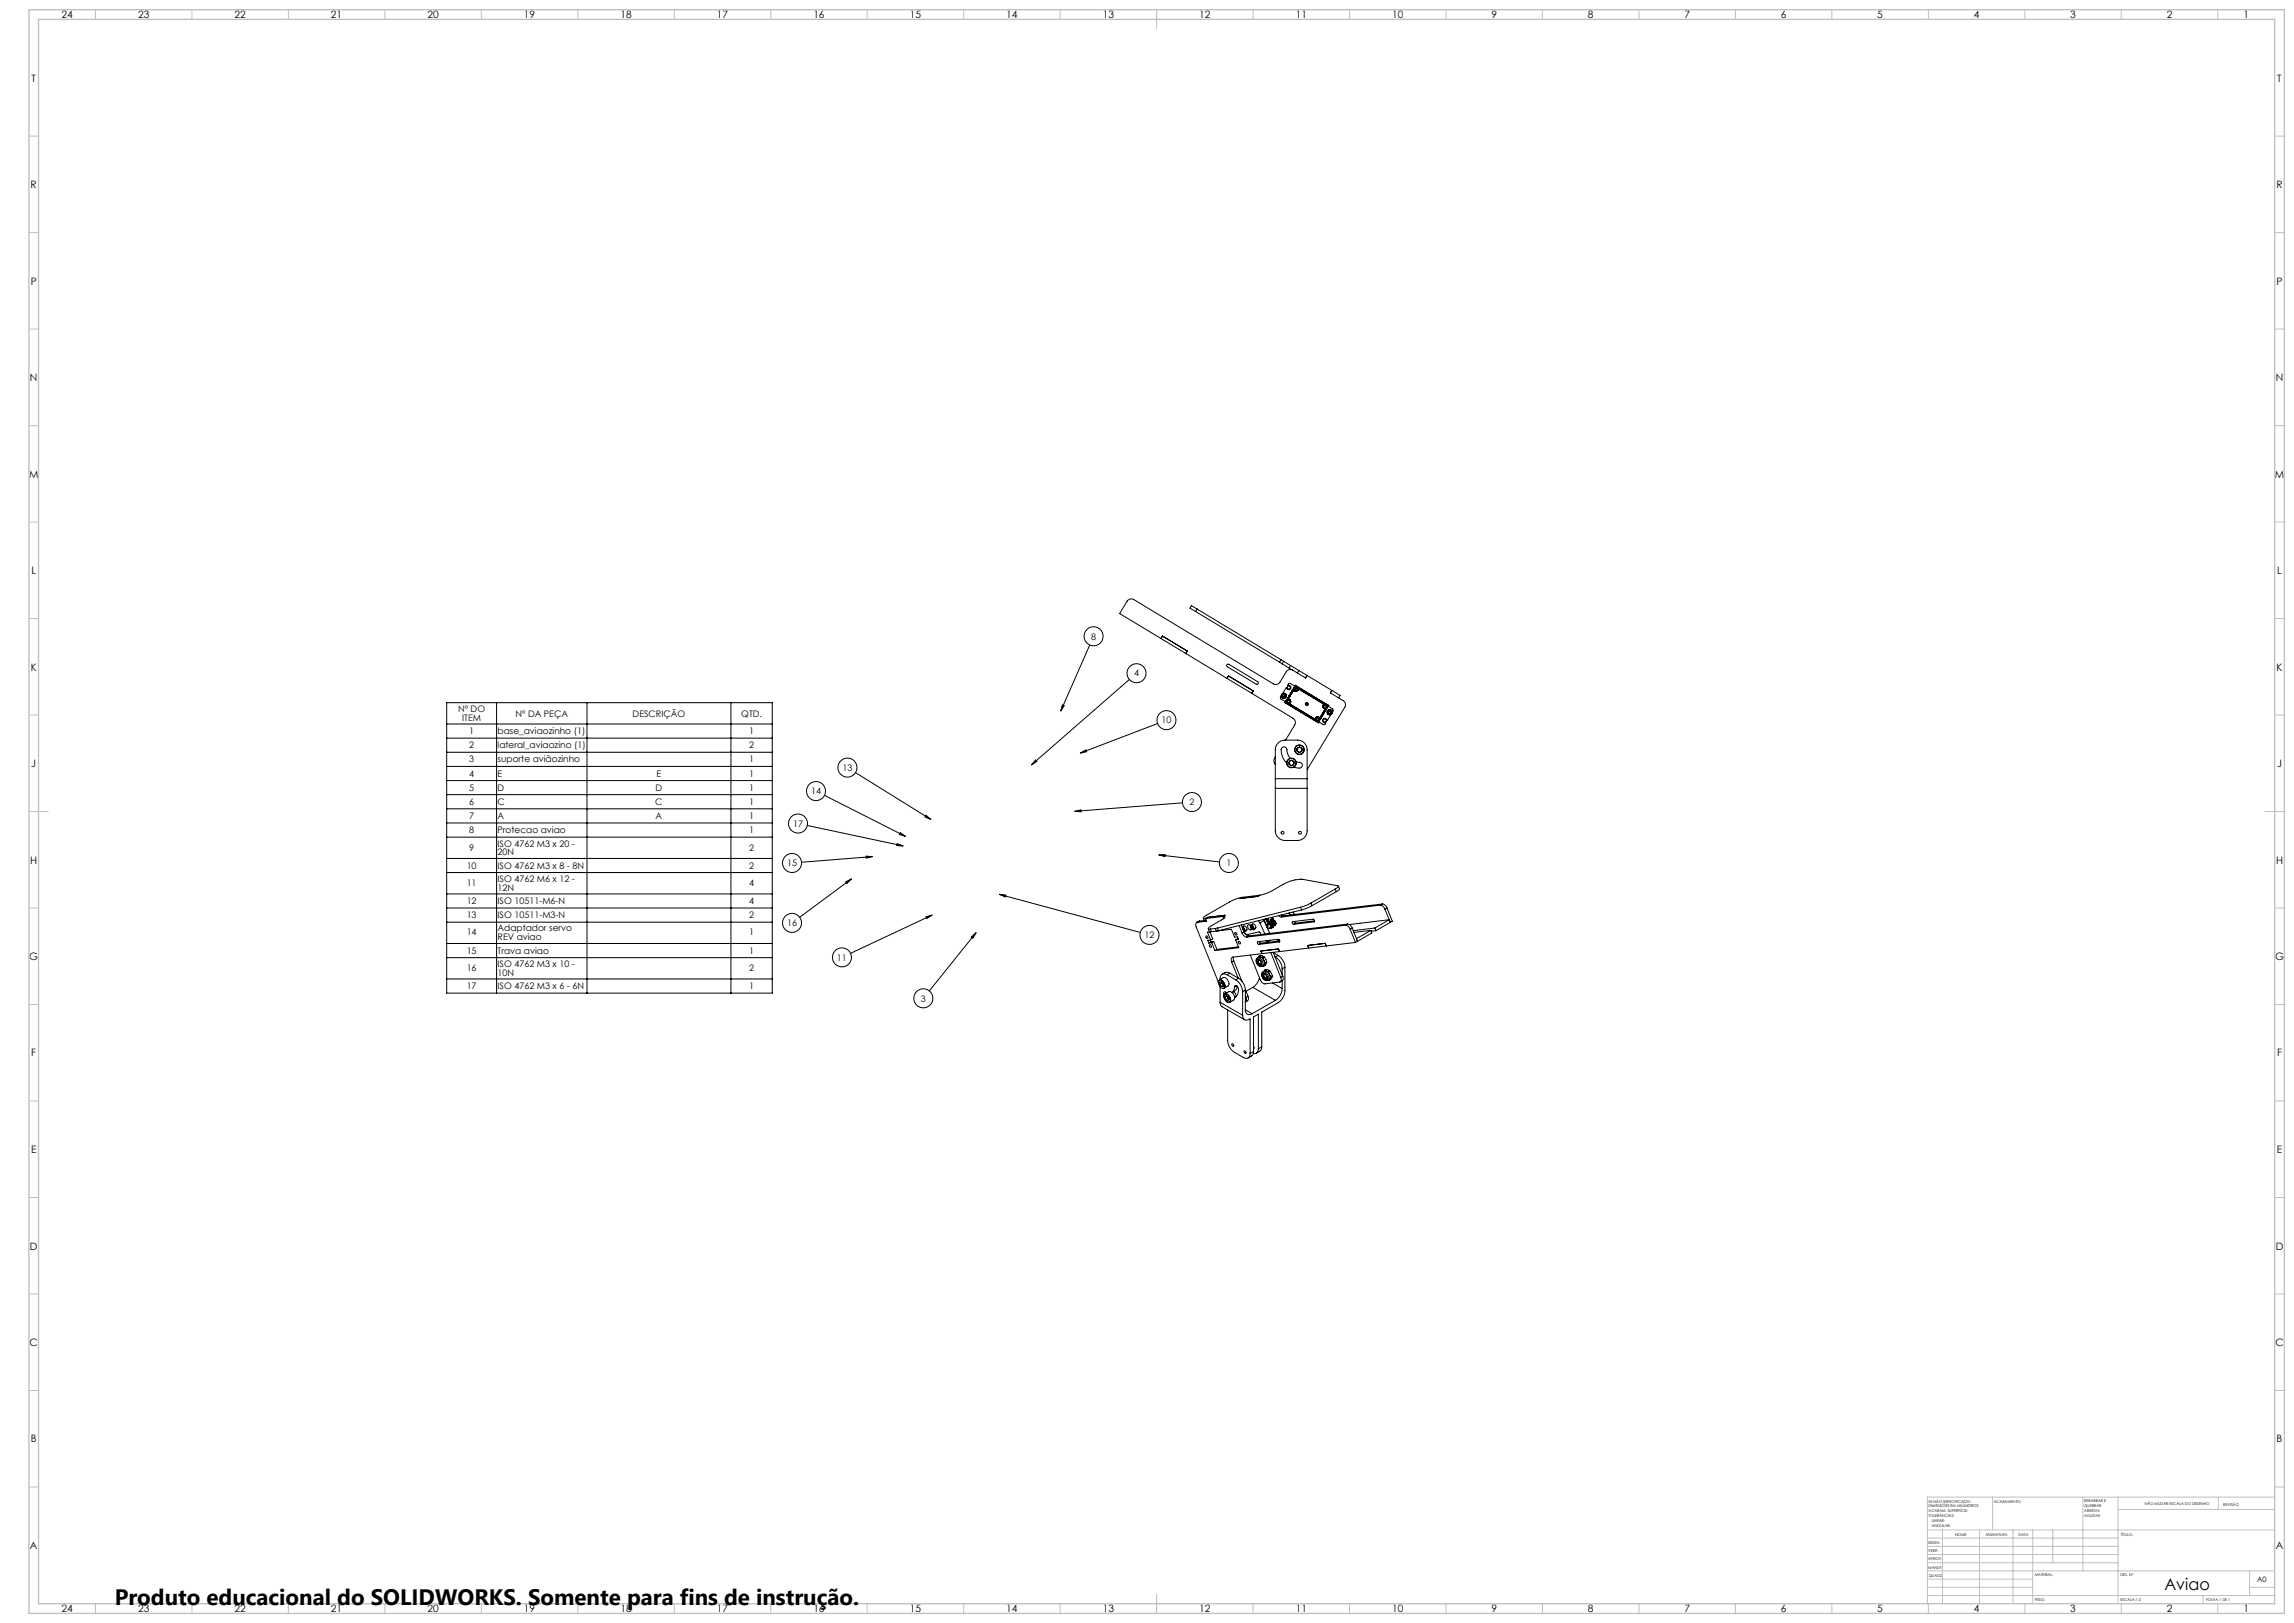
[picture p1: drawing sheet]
<svg xmlns="http://www.w3.org/2000/svg" width="1189mm" height="841mm" viewBox="0 0 1189 841" stroke-linecap="round" stroke-linejoin="round" font-family="sans-serif">
<defs><g id="words">
<text font-size="11.6" x="59" y="832">Produto educacional do SOLIDWORKS. Somente para fins de instrução.</text>
<text font-size="8.5" x="1122" y="824">Aviao</text>
<g font-size="5.3">
<text x="32" y="9">24</text>
<text x="72" y="9">23</text>
<text x="122" y="9">22</text>
<text x="172" y="9">21</text>
<text x="222" y="9">20</text>
<text x="272" y="9">19</text>
<text x="322" y="9">18</text>
<text x="372" y="9">17</text>
<text x="422" y="9">16</text>
<text x="472" y="9">15</text>
<text x="522" y="9">14</text>
<text x="572" y="9">13</text>
<text x="622" y="9">12</text>
<text x="672" y="9">11</text>
<text x="722" y="9">10</text>
<text x="773" y="9">9</text>
<text x="823" y="9">8</text>
<text x="873" y="9">7</text>
<text x="923" y="9">6</text>
<text x="973" y="9">5</text>
<text x="1023" y="9">4</text>
<text x="1073" y="9">3</text>
<text x="1123" y="9">2</text>
<text x="1163" y="9">1</text>
<text x="16" y="42">T</text>
<text x="1180" y="42">T</text>
<text x="16" y="97">R</text>
<text x="1180" y="97">R</text>
<text x="16" y="148">P</text>
<text x="1180" y="148">P</text>
<text x="16" y="198">N</text>
<text x="1180" y="198">N</text>
<text x="15" y="248">M</text>
<text x="1179" y="248">M</text>
<text x="16" y="297">L</text>
<text x="1180" y="297">L</text>
<text x="16" y="348">K</text>
<text x="1180" y="348">K</text>
<text x="16" y="398">J</text>
<text x="1180" y="398">J</text>
<text x="16" y="448">H</text>
<text x="1180" y="448">H</text>
<text x="15" y="498">G</text>
<text x="1179" y="498">G</text>
<text x="16" y="547">F</text>
<text x="1180" y="547">F</text>
<text x="16" y="598">E</text>
<text x="1180" y="598">E</text>
<text x="16" y="648">D</text>
<text x="1180" y="648">D</text>
<text x="15" y="698">C</text>
<text x="1179" y="698">C</text>
<text x="16" y="747">B</text>
<text x="1180" y="747">B</text>
<text x="16" y="803">A</text>
<text x="1180" y="803">A</text>
<text x="32" y="835">24</text>
<text x="72" y="835">23</text>
<text x="122" y="835">22</text>
<text x="172" y="835">21</text>
<text x="222" y="835">20</text>
<text x="272" y="835">19</text>
<text x="322" y="835">18</text>
<text x="372" y="835">17</text>
<text x="422" y="835">16</text>
<text x="472" y="835">15</text>
<text x="522" y="835">14</text>
<text x="572" y="835">13</text>
<text x="622" y="835">12</text>
<text x="672" y="835">11</text>
<text x="722" y="835">10</text>
<text x="773" y="835">9</text>
<text x="823" y="835">8</text>
<text x="873" y="835">7</text>
<text x="923" y="835">6</text>
<text x="973" y="835">5</text>
<text x="1023" y="835">4</text>
<text x="1073" y="835">3</text>
<text x="1123" y="835">2</text>
<text x="1163" y="835">1</text>
</g>
<g font-size="4.7">
<text x="566" y="331">8</text>
<text x="588" y="351">4</text>
<text x="237" y="369">Nº DO</text>
<text x="267" y="371">Nº DA PEÇA</text>
<text x="328" y="371">DESCRIÇÃO</text>
<text x="384" y="371">QTD.</text>
<text x="240" y="374">ITEM</text>
<text x="602" y="375">10</text>
<text x="243" y="380">1</text>
<text x="258" y="380">base_aviaozinho (1)</text>
<text x="388" y="380">1</text>
<text x="243" y="388">2</text>
<text x="258" y="388">lateral_aviaozino (1)</text>
<text x="388" y="388">2</text>
<text x="243" y="395">3</text>
<text x="258" y="395">suporte aviãozinho</text>
<text x="388" y="395">1</text>
<text x="437" y="399">13</text>
<text x="243" y="402">4</text>
<text x="258" y="402">E</text>
<text x="340" y="402">E</text>
<text x="388" y="402">1</text>
<text x="243" y="410">5</text>
<text x="258" y="410">D</text>
<text x="340" y="410">D</text>
<text x="388" y="410">1</text>
<text x="420" y="412">14</text>
<text x="243" y="417">6</text>
<text x="258" y="417">C</text>
<text x="340" y="417">C</text>
<text x="388" y="417">1</text>
<text x="617" y="417">2</text>
<text x="243" y="424">7</text>
<text x="258" y="424">A</text>
<text x="340" y="424">A</text>
<text x="388" y="424">1</text>
<text x="243" y="432">8</text>
<text x="258" y="432">Protecao aviao</text>
<text x="388" y="432">1</text>
<text x="411" y="428">17</text>
<text x="243" y="441">9</text>
<text x="258" y="439">ISO 4762 M3 x 20 -</text>
<text x="258" y="443">20N</text>
<text x="388" y="441">2</text>
<text x="408" y="449">15</text>
<text x="636" y="449">1</text>
<text x="242" y="450">10</text>
<text x="258" y="450">ISO 4762 M3 x 8 - 8N</text>
<text x="388" y="450">2</text>
<text x="242" y="459">11</text>
<text x="258" y="457">ISO 4762 M6 x 12 -</text>
<text x="258" y="462">12N</text>
<text x="388" y="459">4</text>
<text x="242" y="469">12</text>
<text x="258" y="469">ISO 10511-M6-N</text>
<text x="388" y="469">4</text>
<text x="242" y="476">13</text>
<text x="258" y="476">ISO 10511-M3-N</text>
<text x="388" y="476">2</text>
<text x="408" y="480">16</text>
<text x="242" y="485">14</text>
<text x="258" y="482">Adaptador servo</text>
<text x="388" y="485">1</text>
<text x="258" y="487">REV aviao</text>
<text x="593" y="486">12</text>
<text x="242" y="494">15</text>
<text x="258" y="494">Trava aviao</text>
<text x="388" y="494">1</text>
<text x="434" y="498">11</text>
<text x="242" y="503">16</text>
<text x="258" y="501">ISO 4762 M3 x 10 -</text>
<text x="388" y="503">2</text>
<text x="258" y="506">10N</text>
<text x="242" y="513">17</text>
<text x="258" y="513">ISO 4762 M3 x 6 - 6N</text>
<text x="388" y="513">1</text>
<text x="477" y="519">3</text>
</g>
<text font-size="3.9" x="1170" y="820">A0</text>
<g font-size="2">
<text x="1000" y="779">SE NÃO ESPECIFICADO:</text>
<text x="1033" y="779">ACABAMENTO:</text>
<text x="1080" y="778">REBARBAR E</text>
<text x="1112" y="780">NÃO MUDAR ESCALA DO DESENHO</text>
<text x="1000" y="781">DIMENSÕES EM MILÍMETROS</text>
<text x="1000" y="784">ACABAM. SUPERFÍCIE:</text>
<text x="1080" y="781">QUEBRAR</text>
<text x="1080" y="783">ARESTAS</text>
<text x="1080" y="786">AGUDAS</text>
<text x="1152" y="780">REVISÃO</text>
<text x="1000" y="786">TOLERÂNCIAS:</text>
<text x="1001" y="789">LINEAR:</text>
<text x="1001" y="791">ANGULAR:</text>
<text x="1013" y="796">NOME</text>
<text x="1029" y="796">ASSINATURA</text>
<text x="1046" y="796">DATA</text>
<text x="1099" y="796">TÍTULO:</text>
<text x="999" y="800">DESEN.</text>
<text x="999" y="808">APROV.</text>
<text x="999" y="804">VERIF.</text>
<text x="999" y="813">MANUF.</text>
<text x="1000" y="817">QUALID</text>
<text x="1055" y="817">MATERIAL:</text>
<text x="1099" y="817">DES. Nº</text>
<text x="1055" y="830">PESO:</text>
<text x="1099" y="830">ESCALA:1:2</text>
<text x="1143" y="830">FOLHA 1 DE 1</text>
</g>
</g></defs>
<g fill="none" stroke="#000" stroke-width=".52">
<path d="M620 317l43 26M620 316l-2-2-1 1 3 2M620 316l44 26M620 316v1M565 334l-15 34M602 331l1-1 12 7v2M585 352l-50 44M636 352l1-2 13 8-1 1M636 344h1l15 9a.7 .7 0 0 1 0 1 .7 .7 0 0 1-1 1l-15-10zM663 343l2 1M664 342l1 1M664 342l-1 1"/>
<path d="M665 344l3 2M665 343l4 2M665 343v1M668 346l4 3M669 345l4 2M669 345l-1 1M669 359h.1M669 359l-1 2M670 347a2.5 2.5 0 0 0-3 1l-4 5a2.5 2.5 0 0 1-3 1l-72-43a2.5 2.5 0 0 0-4 1l-4 6 90 54a2.5 2.5 0 0 1 1 4l-5 8M670 357v1M670 357h.1M670 357l1 1"/>
<path d="M670 358h1M670 358l-2 4M671 358h.1M671 358l-3 4M671 355l18 11M671 356l-5 7M671 356l-2 3M671 356h.1M671 356l-1 1M671 356l-2-2-2 1a1.2 1.2 0 0 1 2 1 1.2 1.2 0 0 1-1 1 1.2 1.2 0 0 1-1-1l-2 3M672 356h-1M672 356l16 9"/>
<path d="M672 356l1 1M672 356h.1M672 349l5 2v-1M673 358h-2M673 358h.1M673 357h.1M673 357v1M673 357l13 8M673 347l4 3M673 347l-1 2M677 350l13 8M690 358v1l6 4a2.5 2.5 0 0 1 1 3l-19 33"/>
<path d="M690 358l5 2-1 2M232 364h168v151h-168zM232 375h168M257 364v151M304 364v151M379 364v151M551 365l1 1-2 2zM600 375l-40 15M664 361v1l2 2M665 360h1v1h-1zM666 364l17 11 1-1M666 363l1 1"/>
<path d="M666 363h.1M667 364l16 10M667 364h.1M667 364l1 1M667 362h1M667 362l-1 1M667 362h.1M668 362h.1M668 362v1M668 361h.1M668 361l-2 2M668 365h.1"/>
<path d="M668 363l1 1M668 362l1 2M668 365h1M669 365h.1M669 365h-1M669 365l12 8M669 364h.1M669 364l-1 1M669 364v1M677 364v1M677 364a.8 .8 0 0 1 1 0 .8 .8 0 0 1 0 1M677 364a.8 .8 0 0 0 0 1 .8 .8 0 0 0 1 0"/>
<path d="M677 365l1-1v1M677 365h.1M677 365h1M678 365h.1M681 373h.1M681 373l2 1M681 373h1M682 373h-1M682 372h.1M682 372l-1 1M682 372v1M683 374h.1"/>
<path d="M683 372h-1M683 374l3 2 1-2M683 372h1M683 372h.1M684 374h-1M684 374h.1M684 372h.1M684 372h1M685 372h.1M686 365v2M686 365h.1M686 367l1 1"/>
<path d="M686 367h.1M686 367h1M686 364h.1M686 364v1M686 364l2 1M687 367h.1M687 367v1M687 368h.1M687 368l-3 4M687 374h.1M688 365h.1M688 365v1"/>
<path d="M688 366l-4 8M688 366h.1M688 366l3 2v1M689 369v-1l1 1-1 1zM690 370l-2 3a1.2 1.2 0 0 0-1-1 1.2 1.2 0 0 0-1 1 1.2 1.2 0 0 0 1 1M232 382h168M232 390h168M232 397h168M537 394v1l-2 1zM560 390l3-1v1zM661 392a2.8 2.8 0 0 0 0 4M668 394h2l1 1v1l-2 1-1-1z"/>
<path d="M669 393l-2-2v-3a1.5 1.5 0 0 0-1-1 1.5 1.5 0 0 0-2 1l1 4 2 3M672 395h2a1.5 1.5 0 0 1 1 2 1.5 1.5 0 0 1-1 1h-3M672 388l2-1 1 1v1l-1 1-2-1zM232 404h168M232 412h168M232 419h168M427 412l42 21M443 400l39 25M613 416l-56 4M661 404v-16a5 5 0 0 1 5-4h7a5 5 0 0 1 5 4v16M661 404v4M661 408v23a5 5 0 0 0 5 5h7a5 5 0 0 0 5-5v-23"/>
<path d="M661 404h17M661 408h17M678 404v4M232 426h168M232 434h168M418 428l50 10M465 437l3 1h-3zM467 431l2 2-3-1zM480 422l2 3-3-2zM557 420h3v1zM232 445h168M232 452h168"/>
<path d="M438 457l3-2-2 3zM441 455l-27 20M449 444h3l-3 1zM452 444l-37 3M601 443h3v1zM601 443l31 4M694 459v2l-1 1M232 463h168M232 471h168M232 478h168M480 475l3-1-3 2zM483 474l-42 20"/>
<path d="M518 463l3 1v1zM518 463l73 20M622 477h-1M622 477l-2 1M624 476v1h1M624 477h-2M625 476v1M625 477l-5 1v2l11 29M634 475h1l-9 6h1M634 475l-9 1M634 475v1M634 475l1-1-9 1-1 1"/>
<path d="M642 480l2 3M643 479l2 4M644 465l-6 2-13 7-1 2h1M647 479a1.4 1.4 0 0 1 1 1 1.4 1.4 0 0 1 0 2l-1-2zM648 480a1.1 1.1 0 0 1 2 0 1.1 1.1 0 0 1-1 2l-1-1zM648 479h1a1.6 1.6 0 0 1 2 2l-1 1a1.8 1.8 0 0 0-2-3zM652 477l1 1M653 464h-1l-9 2 1-1M653 464l-9 1M653 478l3 6M655 476v1M655 476l1 3"/>
<path d="M655 477l-2 1M655 477l3 6M656 476l1 3M656 480h.1M656 479v1M656 479h.1M657 476v3M657 476l2 4M657 479h.1M657 479h-1M657 476l1 2M657 479l-1 1"/>
<path d="M657 479v1M658 477h1M659 478a.9 .9 0 0 1 1 1 .9 .9 0 0 1-1 1zM659 477a1.4 1.4 0 0 0-1 2 1.4 1.4 0 0 0 2 1M659 477a1.6 1.6 0 0 1 1 3M659 478l1 2M659 480h.1M659 478v1h1M659 475v1M659 478l1 1M659 478h.1M659 477h2"/>
<path d="M659 477h.1M659 477h1M660 475v1l-2 1M660 479h.1M660 477h-1M660 477l1 1M660 477h.1M660 480v1h-1M660 476l-2 1M660 480h1M661 480h-1M661 478v1"/>
<path d="M661 479v1M661 477v2M661 477h-1M661 479h.1M663 474l1 1M664 474l1 1M665 475h-1M668 473l1 1M670 473l1 1M671 474h.1M671 474h-1M671 477l1 1"/>
<path d="M672 478l-1 1M674 470l-43 11M674 470l1 2M675 472l-43 10M679 468l-5 2M679 468l1 1M680 469l-5 3M681 478v-1v-1l-11 2 1 1M681 478l-10 1M681 478h.1M681 477l-9 1M692 461l2-2-20-3-7 1-9 5-5 2"/>
<path d="M692 461l-13 7M692 461l1 1M693 462l-13 7M697 479l2 1 1 2M697 479l-51 7M698 479h2l1 2M698 479h-1M698 479l-51 6M715 469l2 1 1 1M715 469l-51 6M716 468l2 1 1 2M716 468l-1 1"/>
<path d="M716 468l-51 7M718 471l3 7M719 471h-1M719 471l3 6-1 1M720 477l-21 2M720 477l-7 4M720 477l1 1M721 478l-8 4M232 489h168M232 496h168M503 486l3-3-2 3zM506 483l-24 30"/>
<path d="M626 481l1 2h1M627 483l2 3-2 1M627 487l1 1M627 481l1 2M627 483h-1l1 4M627 487h-1l1 2M628 488l-1 1M628 488l2 5M629 488l2 4M629 488h-1M630 481h-3M630 481v1"/>
<path d="M630 482l-2 1M631 492l-1 1M631 482h7l2 4 1-1 1 2h-2M631 481h-1M631 481l1 1M632 482h-2M638 498l4 9M639 496v2M639 498h-1M639 498l5 11M640 487l2 4-12 2M642 486l-2 1"/>
<path d="M642 491l-11 1M644 483l1 2 1 1M644 480h1a1.6 1.6 0 0 1 1 2l-1 1a1.6 1.6 0 0 0-1-3zM644 480a1.6 1.6 0 0 1 1 3M644 481h.1M644 481l1 1M645 483l1 1 1 1M645 483h-1M645 484h2l6-1v1M647 485l-1 1M648 495l6 14 2 1 8-1v-1v-2M648 481h1"/>
<path d="M649 480v1M649 480l-1 1M649 480h.1M651 497a2 2 0 0 1 3 1 2 2 0 0 1-1 3 2.5 2.5 0 0 1-2-4zM652 497a1.8 1.8 0 0 1 1 1 1.8 1.8 0 0 1 0 2 2.2 2.2 0 0 1-1-3zM652 496a2.7 2.7 0 0 0-1 3 2.7 2.7 0 0 0 3 2M652 496a2.9 2.9 0 0 1 2 5l1-1M652 497a2.2 2.2 0 0 0 2 3M652 498l1 2 1-1M652 498h.1M653 495l2 1M653 495l-1 1"/>
<path d="M653 495v1M653 488l1 1M653 497a1.1 1.1 0 0 0-1 2 1 1 0 0 0 2 0M653 498h-1M653 500h.1M653 496h-1M653 496l2 2M653 496h2M654 489h-2M654 494l-15 2a1.6 1.6 0 0 0-1 2M655 496v2M655 498v2"/>
<path d="M655 498l1 1M655 496l2 2M655 500v1M655 496h.1M656 499l-1 1M656 487v1M656 488h1M657 498l-2 3M657 498l-1 1M657 481v-1zM657 487h.1M657 487l-1 1"/>
<path d="M657 487l1 1M658 483v1M658 483l-1 1M658 487l-2 1M659 481h-2h2M659 481h.1M659 480v1M659 494l5 12M660 480l-1 1M660 494h.1M660 494l2 1M660 494l5 12"/>
<path d="M661 496h.1M661 496a8 8 0 0 1 4 6M662 495a8 8 0 0 1 4 6M662 495l-1 1M663 488v-1l-11 1v1M663 488l-11 1M663 487l-1 1M663 493l-9 1M663 493v-1l-9 1v1M663 488h.1M663 488l-9 1M678 491l-15 2"/>
<path d="M687 490v-1l-9 1v1M700 482l3 6M701 481l-1 1M701 481l3 7M703 488l-25 3M704 488h-1M710 482l-8 1M710 482l-7 4 1 2M710 482l1 1-7 5M713 481l-12 1M713 481v1M713 482l-2 1"/>
<path d="M232 507h168M632 508a2.3 2.3 0 0 1 2 1 2.3 2.3 0 0 1 0 3 3 3 0 0 1-2-4zM632 508l2-1a2.9 2.9 0 0 1 2 4l-2 1a2.9 2.9 0 0 0-2-4zM632 510v-1h1l1 1v1h-1M632 510l1 1M632 519l1 3 12 6M632 519l12 7M632 511v8M633 509l1 1M633 509l-1 1M634 510h.1M634 511h-1"/>
<path d="M635 515a2.5 2.5 0 0 1 2 2 2.5 2.5 0 0 1 0 2 2.9 2.9 0 0 1-2-4zM635 515a2.9 2.9 0 0 0 2 4M635 515l2-1a2.9 2.9 0 0 1 2 4l-2 1M635 515a2.9 2.9 0 0 1 2 4M635 517l1-1 1 1v1v1l-1-1M635 517l1 1M636 514v1M636 516l-1 1M636 514h-1l-1 2M636 505a2.2 2.2 0 0 0-3 0 2.2 2.2 0 0 0-1 3M636 505l5 3M636 516v1z"/>
<path d="M636 517l1 1v-1M636 517h1M637 517l-1 1M637 504h-2l-2 1M637 504l-1 1M637 504l5 3M639 514a1.6 1.6 0 0 1 1 3M640 511a1.4 1.4 0 0 1 1 0 1.4 1.4 0 0 1 1 2l-1 2-1 2M640 511v2l-2 1M641 508a8 8 0 0 1 3 6M641 516l-1 1M641 511h-1"/>
<path d="M641 511v2l-2 1M642 507a8 8 0 0 1 3 6M642 507l-1 1M644 514v12M645 516l1 1M645 513l2 3M645 513l-1 1M645 513v10M646 517v1l-1 1M647 516v2l-1 1M647 516l-1 1M649 512l12 6"/>
<path d="M649 512l-3 2M653 507l-2 3-2 2M654 504a2 2 0 0 1 3 1 2 2 0 0 1-1 3 2.5 2.5 0 0 1-2-4zM655 505a1.8 1.8 0 0 1 1 1 1.8 1.8 0 0 1 0 2 2.2 2.2 0 0 1-1-3zM655 504a2.5 2.5 0 0 0 0 3 2.5 2.5 0 0 0 3 0M655 504a2.9 2.9 0 0 1 2 4M655 504a2.3 2.3 0 0 0 2 3M655 505h.1M655 503l1-1 2 1M655 503h.1M655 503h1M656 507h.1"/>
<path d="M656 503l-1 1M656 503l2 2M656 503l2 1M657 506v1a1.1 1.1 0 0 1-2-1 1 1 0 0 1 1-1 1 1 0 0 0-1 1 1 1 0 0 0 2 0M658 504v1M658 508h.1M658 505v2M658 505l1 1M658 503l1 3M658 507v1M658 503v1M659 506l-1 1"/>
<path d="M659 506l-1 2M659 506h.1M660 509l5 3M661 518l-12 7M665 512a8 8 0 0 1-4 6M665 502v3M665 508v4M665 508l-1 1M665 506v2M665 506h-1M666 501v12a8 8 0 0 1-4 7l-8 4v18M666 501l-1 1"/>
<path d="M636 523v16a8 8 0 0 0 4 6l4 3a2.1 2.1 0 0 0 3 0 2.1 2.1 0 0 0 1-2M644 526a2.2 2.2 0 0 0 1 3 2.2 2.2 0 0 0 3-1v18M645 523a2.2 2.2 0 0 0 2 3 2.2 2.2 0 0 0 2-1M645 523l4 2M639 541v1zM645 545h1v1zM650 542v1M650 545l-1 2-2 1M650 545l-2 1M652 543v2l-2 1M652 543v-17l-2 1v18M654 542l-1 2-2 2"/>
<path d="M654 542l-2 1"/>
<circle cx="567" cy="330" r="5"/>
<circle cx="589" cy="349" r="5"/>
<circle cx="668" cy="356" r=".8"/>
<circle cx="672" cy="357" r=".8"/>
<circle cx="672" cy="357" r=".6"/>
<circle cx="605" cy="373" r="5"/>
<circle cx="665" cy="361" r="1.3"/>
<circle cx="665" cy="361" r="1.4"/>
<circle cx="665" cy="361" r=".7"/>
<circle cx="668" cy="364" r=".8"/>
<circle cx="668" cy="364" r=".6"/>
<circle cx="683" cy="373" r=".5"/>
<circle cx="683" cy="373" r=".8"/>
<circle cx="687" cy="373" r=".8"/>
<circle cx="687" cy="366" r=".8"/>
<circle cx="687" cy="366" r=".6"/>
<circle cx="689" cy="369" r=".7"/>
<circle cx="689" cy="369" r="1.3"/>
<circle cx="439" cy="398" r="5"/>
<circle cx="669" cy="395" r="2.3"/>
<circle cx="669" cy="395" r="1.3"/>
<circle cx="669" cy="395" r="2.5"/>
<circle cx="674" cy="389" r="2.3"/>
<circle cx="674" cy="389" r="1.3"/>
<circle cx="674" cy="388" r="2.5"/>
<circle cx="423" cy="410" r="5"/>
<circle cx="618" cy="416" r="5"/>
<circle cx="414" cy="427" r="5"/>
<circle cx="665" cy="432" r=".7"/>
<circle cx="674" cy="432" r=".7"/>
<circle cx="411" cy="447" r="5"/>
<circle cx="637" cy="447" r="5"/>
<circle cx="411" cy="478" r="5"/>
<circle cx="436" cy="496" r="5"/>
<circle cx="596" cy="484" r="5"/>
<circle cx="626" cy="486" r=".7"/>
<circle cx="628" cy="490" r=".7"/>
<circle cx="641" cy="484" r=".7"/>
<circle cx="643" cy="489" r=".6"/>
<circle cx="479" cy="517" r="5"/>
</g>
<g fill="none" stroke="#c0c0c0" stroke-width=".52">
<path d="M49 5v5M99 5v5M149 5v5M199 5v5M249 5v5M299 5v5M349 5v5M399 5v5M449 5v5M499 5v5M549 5v5M599 5v10"/>
<path d="M649 5v5M699 5v5M749 5v5M799 5v5M849 5v5M899 5v5M949 5v5M999 5v5M1049 5v5M1099 5v5M1149 5v5M15 71h5"/>
<path d="M1179 71h5M15 121h5M1179 121h5M15 171h5M1179 171h5M15 221h5M1179 221h5M15 271h5M1179 271h5M15 321h5M1179 321h5M15 371h5"/>
<path d="M1179 371h5M15 421h10M1174 421h10M15 471h5M1179 471h5M15 521h5M1179 521h5M15 571h5M1179 571h5M15 621h5M1179 621h5M15 671h5"/>
<path d="M1179 671h5M15 721h5M1179 721h5M15 771h5M1033 776v17M1080 776v38M1098 776v55M1150 776v6M1179 771h5M1179 776h-180v55M999 793h180M999 797h99"/>
<path d="M1007 793v38M1026 793v38M1043 793v38M1054 793v38M1064 793v17M1098 782h81M999 810h99M999 806h99M999 801h99M999 818h55M999 814h180M1166 814v13"/>
<path d="M49 831v5M99 831v5M149 831v5M199 831v5M249 831v5M299 831v5M349 831v5M399 831v5M449 831v5M499 831v5M549 831v5M599 826v10"/>
<path d="M649 831v5M699 831v5M749 831v5M799 831v5M849 831v5M899 831v5M949 831v5M999 827h180M999 823h55M999 831v5M1049 831v5M1099 831v5"/>
<path d="M1142 827v4M1149 831v5M1166 823h13"/>
</g>
<path d="M15 5h1169v831h-1169zM20 10h1159v821h-1159z" fill="none" stroke="#c0c0c0" stroke-width=".7"/>
<path d="M537 394v1l-2 1zM551 365l1 1-2 2zM560 390l3-1v1zM557 420h3v1zM601 443h3v1zM503 486l3-3-2 3zM480 475l3-1-3 2zM518 463l3 1v1zM438 457l3-2-2 3zM449 444h3l-3 1zM465 437l3 1h-3zM467 431l2 2-3-1zM480 422l2 3-3-2z" fill="#000"/>
<use href="#words"/>
</svg>
